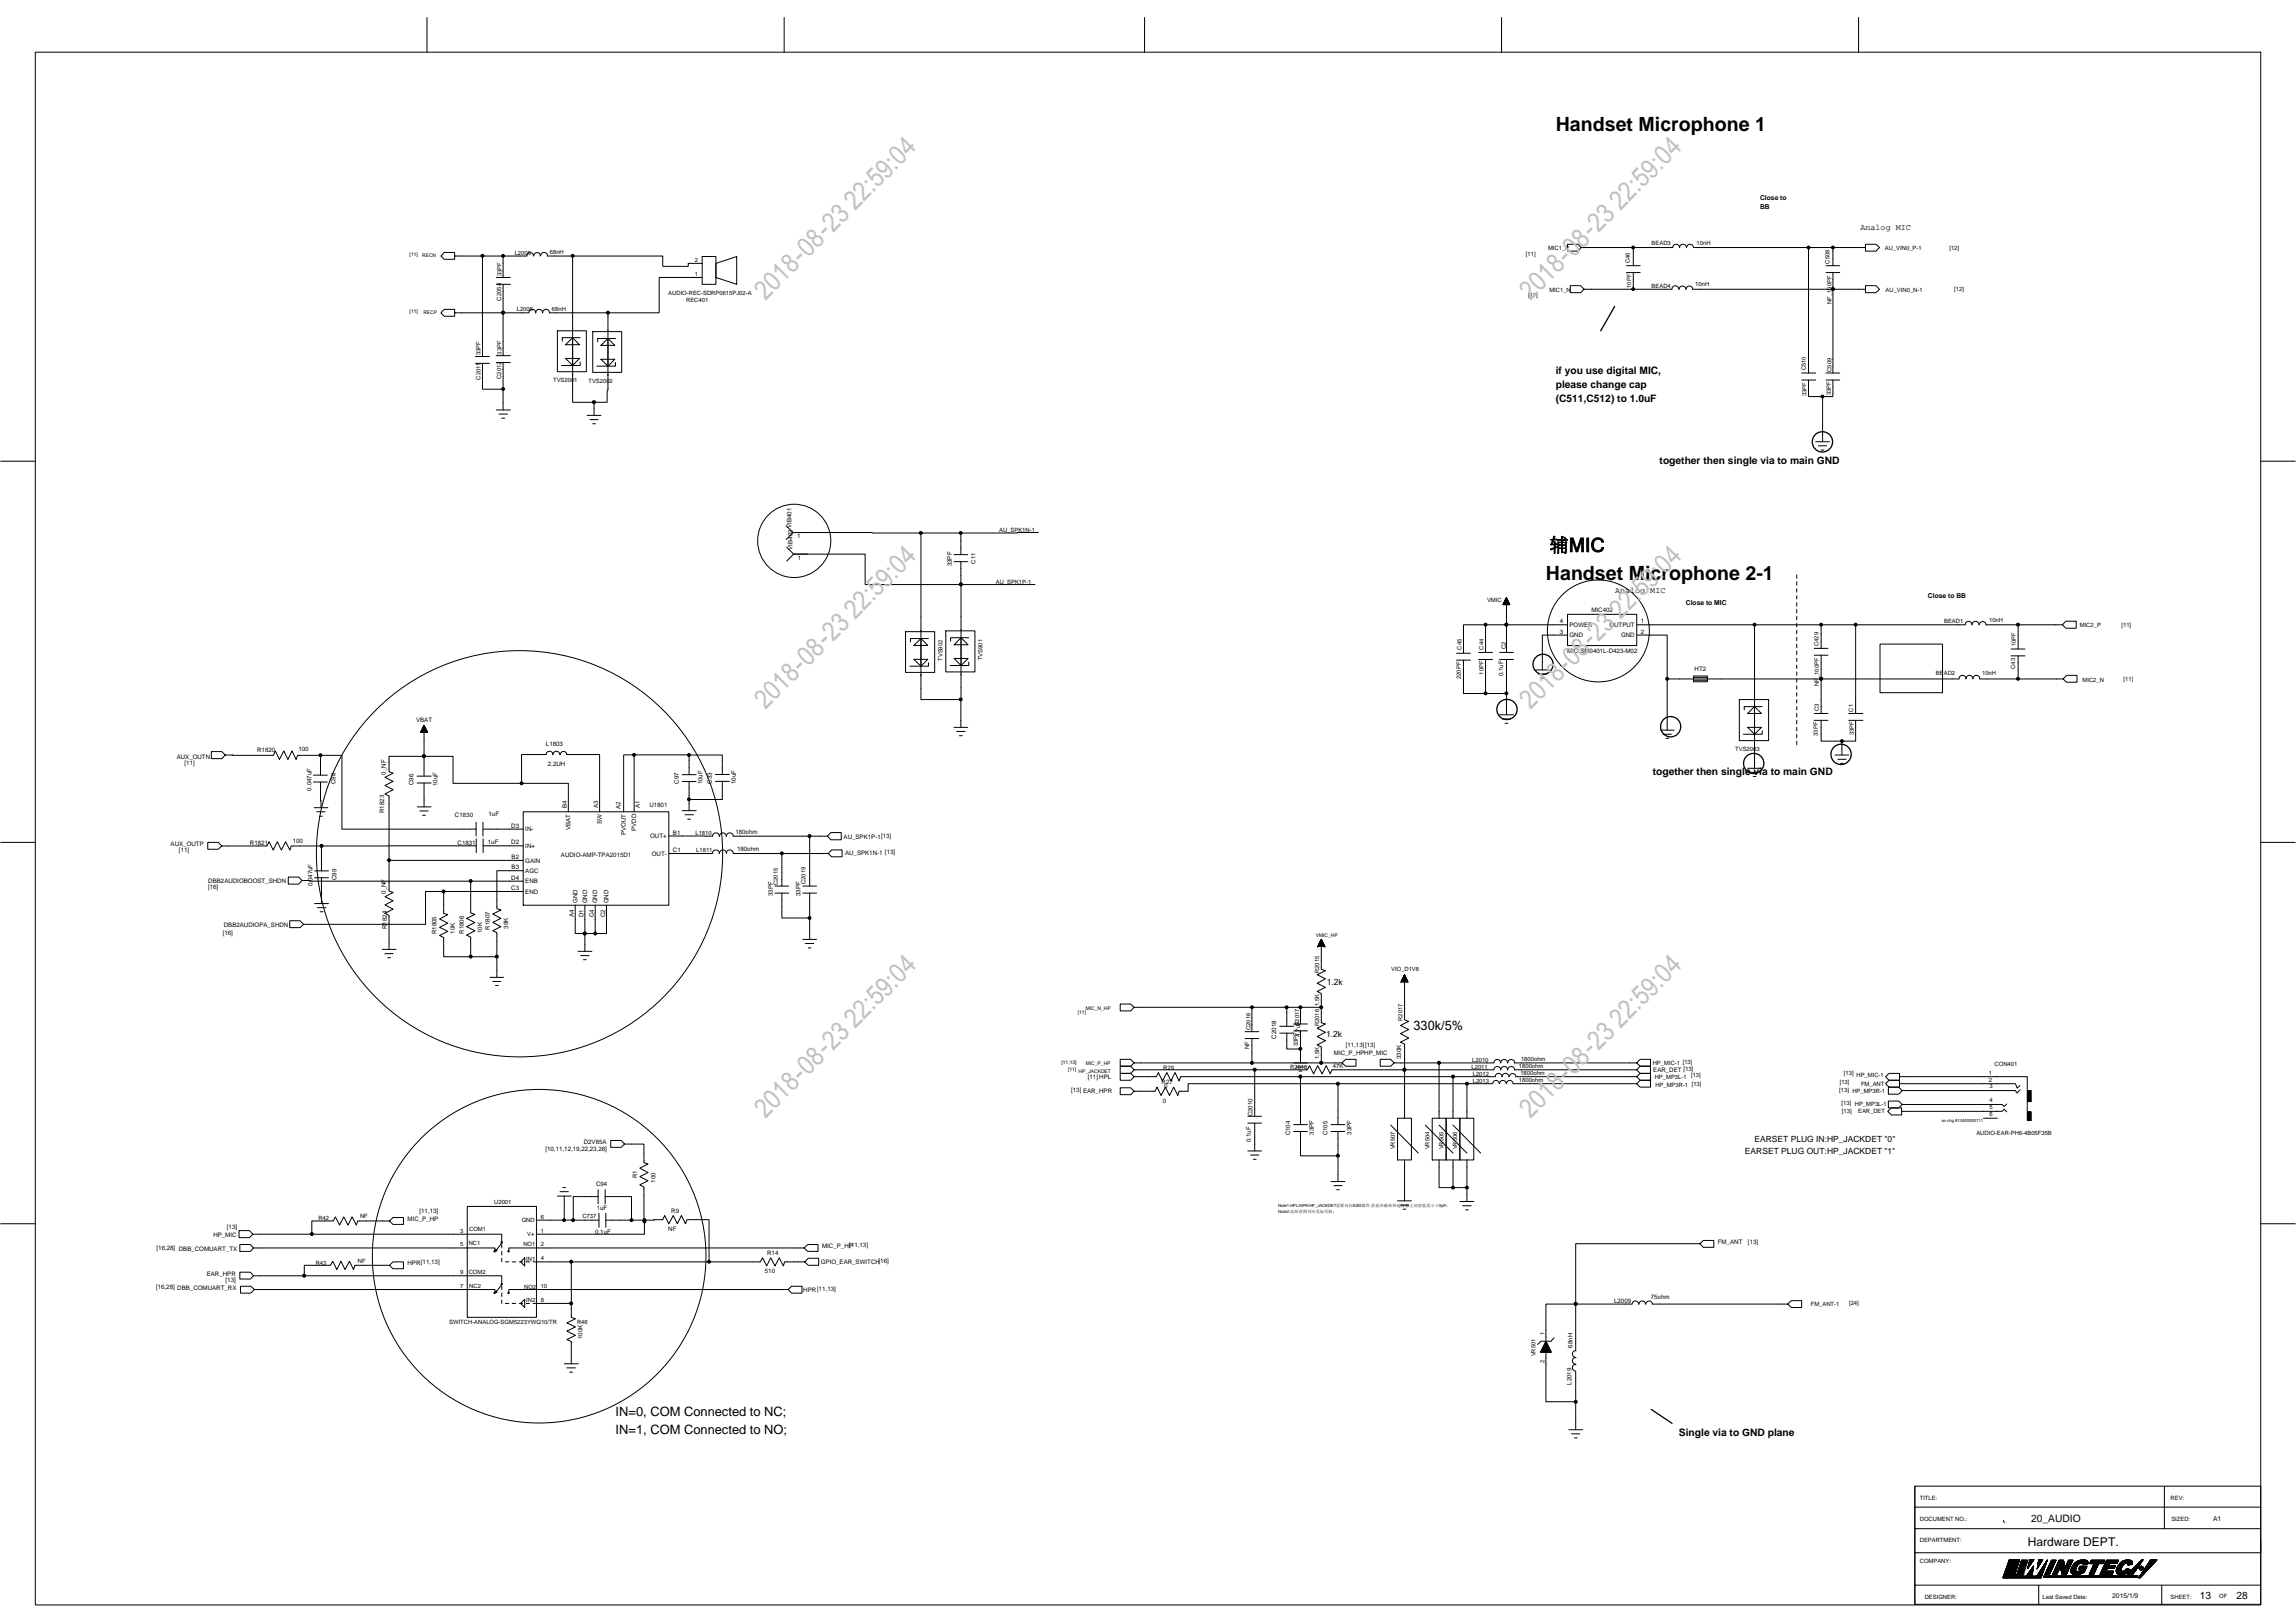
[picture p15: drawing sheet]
<svg xmlns="http://www.w3.org/2000/svg" width="297mm" height="210mm" viewBox="0 0 297 210" stroke-linecap="round" stroke-linejoin="round" font-family="sans-serif">
<defs><g id="words">
<g font-size="3.5" fill="#c0c0c0">
<text x="99" y="38.9" transform="rotate(-45 99 38.9)">2018-08-23 22:59:04</text>
<text x="198" y="38.9" transform="rotate(-45 198 38.9)">2018-08-23 22:59:04</text>
<text x="99" y="91.8" transform="rotate(-45 99 91.8)">2018-08-23 22:59:04</text>
<text x="198" y="91.8" transform="rotate(-45 198 91.8)">2018-08-23 22:59:04</text>
<text x="99" y="144.7" transform="rotate(-45 99 144.7)">2018-08-23 22:59:04</text>
<text x="198" y="144.7" transform="rotate(-45 198 144.7)">2018-08-23 22:59:04</text>
</g>
<g font-size="2.5">
<text x="201.3" y="16.9">Handset Microphone 1</text>
<text x="200.4" y="71.4">辅MIC</text>
<text x="200" y="75.1">Handset Microphone 2-1</text>
</g>
<g font-size="1.7">
<text x="79.6" y="183.3">IN=0, COM Connected to NC;</text>
<text x="79.6" y="185.5">IN=1, COM Connected to NO;</text>
</g>
<g font-size="1.6">
<text x="182.9" y="133.3">330k/5%</text>
<text x="262.4" y="200">Hardware DEPT.</text>
</g>
<g font-size="1.3">
<text x="201.3" y="48.4">if you use digital MIC,</text>
<text x="201.3" y="50.2">please change cap</text>
<text x="201.3" y="52">(C511,C512) to 1.0uF</text>
<text x="214.7" y="60.1">together then single via to main GND</text>
<text x="213.8" y="100.3">together then single via to main GND</text>
<text x="217.2" y="185.8">Single via to GND plane</text>
<text x="262.8" y="196.9">20_AUDIO</text>
<text x="284.6" y="206.8">13</text>
<text x="289.3" y="206.9">28</text>
</g>
<g font-size="1.1">
<text x="240.7" y="29.7">Analog MIC</text>
<text x="209" y="76.7">Analog MIC</text>
<text x="171.7" y="127.5">1.2k</text>
<text x="171.6" y="134.2">1.2k</text>
<text x="225.7" y="149.3">EARSET PLUG OUT:HP_JACKDET &quot;1&quot;</text>
<text x="227" y="147.8">EARSET PLUG IN:HP_JACKDET &quot;0&quot;</text>
</g>
<g font-size=".9">
<text x="227.7" y="25.9">Close to</text>
<text x="227.7" y="27">BB</text>
<text x="249.4" y="77.4">Close to BB</text>
<text x="218.1" y="78.3">Close to MIC</text>
<text x="286.3" y="196.8">A1</text>
<text x="273.3" y="206.8">2015/1/9</text>
</g>
<g font-size=".8">
<text x="64.9" y="35.7" transform="rotate(-90 64.9 35.7)">33PF</text>
<text x="66.6" y="32.9">L2005</text>
<text x="71.1" y="32.8">68nH</text>
<text x="89.9" y="35.7">1</text>
<text x="89.9" y="33.9">2</text>
<text x="197.4" y="33.1">[11]</text>
<text x="200.3" y="32.4">MIC1_P</text>
<text x="210.9" y="34.1" transform="rotate(-90 210.9 34.1)">C46</text>
<text x="213.7" y="31.7">BEAD3</text>
<text x="219.5" y="31.7">10nH</text>
<text x="236.7" y="34.1" transform="rotate(-90 236.7 34.1)">C508</text>
<text x="243.9" y="32.3">AU_VIN0_P-1</text>
<text x="252.2" y="32.3">[12]</text>
<text x="64.9" y="38.9" transform="rotate(-90 64.9 38.9)">C2054</text>
<text x="66.9" y="40.3">L2006</text>
<text x="71.4" y="40.2">68nH</text>
<text x="86.5" y="38.1">AUDIO-REC-SDRP0615PJ02-A</text>
<text x="88.8" y="39">REC401</text>
<text x="197.7" y="38.5">[11]</text>
<text x="200.4" y="37.8">MIC1_N</text>
<text x="211" y="37.3" transform="rotate(-90 211 37.3)">10PF</text>
<text x="213.7" y="37.2">BEAD4</text>
<text x="219.3" y="37.1">10nH</text>
<text x="237" y="39.3" transform="rotate(-90 237 39.3)">NF_100PF</text>
<text x="243.9" y="37.8">AU_VIN0_N-1</text>
<text x="252.8" y="37.7">[12]</text>
<text x="62.2" y="46" transform="rotate(-90 62.2 46)">33PF</text>
<text x="64.9" y="45.9" transform="rotate(-90 64.9 45.9)">33PF</text>
<text x="233.6" y="47.9" transform="rotate(-90 233.6 47.9)">C510</text>
<text x="62.2" y="49.1" transform="rotate(-90 62.2 49.1)">C2011</text>
<text x="64.9" y="49" transform="rotate(-90 64.9 49)">C2012</text>
<text x="71.6" y="49.4">TVS2001</text>
<text x="76.1" y="49.5">TVS2002</text>
<text x="233.7" y="51.3" transform="rotate(-90 233.7 51.3)">33PF</text>
<text x="236.9" y="51.2" transform="rotate(-90 236.9 51.2)">33PF</text>
<text x="237" y="48.1" transform="rotate(-90 237 48.1)">C509</text>
<text x="102.5" y="71.1" transform="rotate(-90 102.5 71.1)">VIB402 VIB401</text>
<text x="103.1" y="69.7">1</text>
<text x="129.3" y="68.8">AU_SPK1N-1</text>
<text x="103.2" y="72.4">1</text>
<text x="123.1" y="73.3" transform="rotate(-90 123.1 73.3)">33PF</text>
<text x="126.2" y="72.9" transform="rotate(-90 126.2 72.9)">C11</text>
<text x="128.8" y="75.5">AU_SPK1P-1</text>
<text x="192.4" y="77.9">VMIC</text>
<text x="194.8" y="84" transform="rotate(-90 194.8 84)">C2</text>
<text x="201.8" y="80.6">4</text>
<text x="201.8" y="82">3</text>
<text x="203" y="81.1">POWER</text>
<text x="203" y="82.4">GND</text>
<text x="205.9" y="79.1">MIC402</text>
<text x="208.2" y="81.1">OUTPUT</text>
<text x="209.7" y="82.4">GND</text>
<text x="212.3" y="80.6">1</text>
<text x="212.3" y="82">2</text>
<text x="235.3" y="83.6" transform="rotate(-90 235.3 83.6)">C429</text>
<text x="251.5" y="80.6">BEAD1</text>
<text x="257.3" y="80.5">10nH</text>
<text x="260.8" y="83.6" transform="rotate(-90 260.8 83.6)">10PF</text>
<text x="269.1" y="81.1">MIC2_P</text>
<text x="274.5" y="81.1">[11]</text>
<text x="121.9" y="85.5" transform="rotate(-90 121.9 85.5)">TVS902</text>
<text x="127.1" y="85.4" transform="rotate(-90 127.1 85.4)">TVS901</text>
<text x="189" y="87.9" transform="rotate(-90 189 87.9)">220PF</text>
<text x="189.1" y="84.1" transform="rotate(-90 189.1 84.1)">C45</text>
<text x="191.9" y="84.1" transform="rotate(-90 191.9 84.1)">C44</text>
<text x="191.9" y="87.3" transform="rotate(-90 191.9 87.3)">10PF</text>
<text x="194.5" y="87.5" transform="rotate(-90 194.5 87.5)">0.1uF</text>
<text x="202.7" y="84.5">MIC-SM0401L-D423-M02</text>
<text x="219.2" y="86.8">HT2</text>
<text x="235.3" y="88.8" transform="rotate(-90 235.3 88.8)">NF_100PF</text>
<text x="250.5" y="87.4">BEAD2</text>
<text x="256.4" y="87.4">10nH</text>
<text x="260.7" y="86.6" transform="rotate(-90 260.7 86.6)">C43</text>
<text x="269.4" y="88.2">MIC2_N</text>
<text x="274.7" y="88.1">[11]</text>
<text x="53.8" y="93.4">VBAT</text>
<text x="235.2" y="95.2" transform="rotate(-90 235.2 95.2)">33PF</text>
<text x="235.3" y="92" transform="rotate(-90 235.3 92)">C3</text>
<text x="239.7" y="92.1" transform="rotate(-90 239.7 92.1)">C1</text>
<text x="239.8" y="95.1" transform="rotate(-90 239.8 95.1)">33PF</text>
<text x="22.9" y="98.2">AUX_OUTN</text>
<text x="23.9" y="99">[11]</text>
<text x="33.3" y="97.3">R1820</text>
<text x="38.6" y="97.1">100</text>
<text x="43.4" y="101.5" transform="rotate(-90 43.4 101.5)">C98</text>
<text x="49.9" y="100.2" transform="rotate(-90 49.9 100.2)">0_NF</text>
<text x="53.5" y="101.6" transform="rotate(-90 53.5 101.6)">C96</text>
<text x="56.6" y="101.7" transform="rotate(-90 56.6 101.7)">10uF</text>
<text x="70.6" y="96.5">L1803</text>
<text x="70.9" y="99.1">2.2UH</text>
<text x="87.8" y="101.4" transform="rotate(-90 87.8 101.4)">C97</text>
<text x="90.9" y="101.5" transform="rotate(-90 90.9 101.5)">10uF</text>
<text x="92.1" y="101.4" transform="rotate(-90 92.1 101.4)">C33</text>
<text x="95.2" y="101.5" transform="rotate(-90 95.2 101.5)">10uF</text>
<text x="224.5" y="97.2">TVS2003</text>
<text x="40.3" y="102.3" transform="rotate(-90 40.3 102.3)">0.047uF</text>
<text x="49.7" y="105.2" transform="rotate(-90 49.7 105.2)">R1823</text>
<text x="58.9" y="105.6">C1830</text>
<text x="63.2" y="105.6">1uF</text>
<text x="66.1" y="107.1">D3</text>
<text x="68" y="107.5">IN-</text>
<text x="73.3" y="104.5" transform="rotate(-90 73.3 104.5)">B4</text>
<text x="73.8" y="107.4" transform="rotate(-90 73.8 107.4)">VBAT</text>
<text x="77.4" y="104.5" transform="rotate(-90 77.4 104.5)">A3</text>
<text x="77.8" y="106.6" transform="rotate(-90 77.8 106.6)">SW</text>
<text x="80.3" y="104.7" transform="rotate(-90 80.3 104.7)">A2</text>
<text x="82.3" y="107.5" transform="rotate(-90 82.3 107.5)">PVDD</text>
<text x="82.8" y="104.5" transform="rotate(-90 82.8 104.5)">A1</text>
<text x="84" y="104.4">U1801</text>
<text x="87.1" y="108">B1</text>
<text x="95.1" y="107.9">180ohm</text>
<text x="22.1" y="109.5">AUX_OUTP</text>
<text x="23.2" y="110.3">[11]</text>
<text x="32.3" y="109.3">R1821</text>
<text x="37.9" y="109.1">100</text>
<text x="43.5" y="113.9" transform="rotate(-90 43.5 113.9)">C99</text>
<text x="59.2" y="109.3">C1831</text>
<text x="63.1" y="109.2">1uF</text>
<text x="66.1" y="113.8">D4</text>
<text x="66.1" y="109.2">D2</text>
<text x="66.2" y="111.1">B2</text>
<text x="66.2" y="112.5">B3</text>
<text x="68" y="109.7">IN+</text>
<text x="68" y="111.6">GAIN</text>
<text x="68" y="112.9">AGC</text>
<text x="72.6" y="110.9">AUDIO-AMP-TPA2015D1</text>
<text x="81" y="108" transform="rotate(-90 81 108)">PVOUT</text>
<text x="84.1" y="108.4">OUT+</text>
<text x="84.3" y="110.7">OUT-</text>
<text x="87.1" y="110.2">C1</text>
<text x="90" y="108.1">L1810</text>
<text x="90.1" y="110.2">L1811</text>
<text x="95.4" y="110.1">180ohm</text>
<text x="109.1" y="108.5">AU_SPK1P-1[13]</text>
<text x="109.3" y="110.6">AU_SPK1N-1 [13]</text>
<text x="26.9" y="115">[16]</text>
<text x="26.9" y="114.2">DBB2AUDIOBOOST_SHDN</text>
<text x="29" y="120">DBB2AUDIOPA_SHDN</text>
<text x="40.4" y="114.7" transform="rotate(-90 40.4 114.7)">0.047uF</text>
<text x="49.9" y="115.7" transform="rotate(-90 49.9 115.7)">0_NF</text>
<text x="66.1" y="115.2">C3</text>
<text x="68" y="114.3">ENB</text>
<text x="68" y="115.6">END</text>
<text x="74.2" y="118.7" transform="rotate(-90 74.2 118.7)">A4</text>
<text x="74.7" y="116.9" transform="rotate(-90 74.7 116.9)">GND</text>
<text x="75.5" y="118.7" transform="rotate(-90 75.5 118.7)">D1</text>
<text x="75.9" y="116.9" transform="rotate(-90 75.9 116.9)">GND</text>
<text x="76.8" y="118.7" transform="rotate(-90 76.8 118.7)">C4</text>
<text x="77.3" y="116.9" transform="rotate(-90 77.3 116.9)">GND</text>
<text x="78.3" y="118.7" transform="rotate(-90 78.3 118.7)">C2</text>
<text x="78.7" y="116.9" transform="rotate(-90 78.7 116.9)">GND</text>
<text x="100" y="116" transform="rotate(-90 100 116)">33PF</text>
<text x="100.6" y="114.5" transform="rotate(-90 100.6 114.5)">C2015</text>
<text x="103.6" y="116" transform="rotate(-90 103.6 116)">33PF</text>
<text x="104.2" y="114.4" transform="rotate(-90 104.2 114.4)">C2019</text>
<text x="28.8" y="120.9">[16]</text>
<text x="50" y="120.2" transform="rotate(-90 50 120.2)">R1824</text>
<text x="56.5" y="120.9" transform="rotate(-90 56.5 120.9)">R1805</text>
<text x="58.9" y="120.8" transform="rotate(-90 58.9 120.8)">10K</text>
<text x="60" y="120.8" transform="rotate(-90 60 120.8)">R1806</text>
<text x="62.4" y="120.7" transform="rotate(-90 62.4 120.7)">10K</text>
<text x="63.4" y="120.3" transform="rotate(-90 63.4 120.3)">R1807</text>
<text x="65.7" y="120.2" transform="rotate(-90 65.7 120.2)">39K</text>
<text x="170.7" y="125.9" transform="rotate(-90 170.7 125.9)">R2015</text>
<text x="180" y="125.7">VIO_D1V8</text>
<text x="170.7" y="130.1" transform="rotate(-90 170.7 130.1)">1.5K</text>
<text x="161.6" y="135.7" transform="rotate(-90 161.6 135.7)">NF</text>
<text x="161.8" y="133.3" transform="rotate(-90 161.8 133.3)">C2016</text>
<text x="165.1" y="134.4" transform="rotate(-90 165.1 134.4)">C2018</text>
<text x="167.9" y="135.4" transform="rotate(-90 167.9 135.4)">33PF</text>
<text x="168.1" y="132.7" transform="rotate(-90 168.1 132.7)">C2017</text>
<text x="168.2" y="134.1" transform="rotate(-90 168.2 134.1)">4.7uF</text>
<text x="170.7" y="132.8" transform="rotate(-90 170.7 132.8)">R2016</text>
<text x="170.7" y="137" transform="rotate(-90 170.7 137)">1.5K</text>
<text x="172.6" y="136.5">MIC_P_HPHP_MIC</text>
<text x="174.1" y="135.5">[11,13][13]</text>
<text x="181.3" y="137" transform="rotate(-90 181.3 137)">330K</text>
<text x="181.4" y="132.1" transform="rotate(-90 181.4 132.1)">R2017</text>
<text x="190.5" y="137.4">L2010</text>
<text x="196.8" y="137.2">1800ohm</text>
<text x="213.8" y="137.8">HP_MIC-1 [13]</text>
<text x="258" y="137.9">CON401</text>
<text x="138.6" y="141.3">[13] EAR_HPR</text>
<text x="140.7" y="139.6">[11] HPL</text>
<text x="150.3" y="140.3">R27</text>
<text x="150.4" y="142.7">0</text>
<text x="150.5" y="138.4">R29</text>
<text x="150.6" y="140.8">0</text>
<text x="166.9" y="138.3">R2018</text>
<text x="172.4" y="138.2">47K</text>
<text x="190.4" y="138.3">L2011</text>
<text x="190.5" y="139.2">L2012</text>
<text x="190.5" y="140.1">L2013</text>
<text x="196.5" y="138.2">1800ohm</text>
<text x="196.5" y="140">1800ohm</text>
<text x="196.7" y="139.1">1800ohm</text>
<text x="213.9" y="138.7">EAR_DET [13]</text>
<text x="214.1" y="139.6">HP_MP3L-1</text>
<text x="214.2" y="140.7">HP_MP3R-1 [13]</text>
<text x="218.8" y="139.4">[13]</text>
<text x="238" y="141.3">[13] HP_MP3R-1</text>
<text x="238" y="140.2">[13]</text>
<text x="238.2" y="143">[13] HP_MP3L-1</text>
<text x="238.5" y="139.1">[13]</text>
<text x="240.2" y="139.4">HP_MIC-1</text>
<text x="240.8" y="140.5">FM_ANT</text>
<text x="257.3" y="140">2</text>
<text x="257.3" y="139.1">1</text>
<text x="257.4" y="143.5">5</text>
<text x="257.4" y="142.6">4</text>
<text x="257.4" y="140.8">3</text>
<text x="70.6" y="148.9">[10,11,12,19,22,23,28]</text>
<text x="75.5" y="148">D2V85A</text>
<text x="161.8" y="147.8" transform="rotate(-90 161.8 147.8)">0.1uF</text>
<text x="162" y="144.4" transform="rotate(-90 162 144.4)">C2010</text>
<text x="166.9" y="146.9" transform="rotate(-90 166.9 146.9)">C104</text>
<text x="170" y="146.8" transform="rotate(-90 170 146.8)">33PF</text>
<text x="171.7" y="146.9" transform="rotate(-90 171.7 146.9)">C105</text>
<text x="174.8" y="146.8" transform="rotate(-90 174.8 146.8)">33PF</text>
<text x="180.4" y="148.7" transform="rotate(-90 180.4 148.7)">VR507</text>
<text x="184.9" y="148.7" transform="rotate(-90 184.9 148.7)">VR504</text>
<text x="186.7" y="148.7" transform="rotate(-90 186.7 148.7)">VR505</text>
<text x="188.5" y="148.7" transform="rotate(-90 188.5 148.7)">VR506</text>
<text x="238.3" y="144">[13]</text>
<text x="240.4" y="144">EAR_DET</text>
<text x="255.7" y="146.8">AUDIO-EAR-PH6-4B05F35B</text>
<text x="257.4" y="144.4">6</text>
<text x="63.9" y="155.8">U2001</text>
<text x="77.1" y="153.5">C94</text>
<text x="82.4" y="152.5" transform="rotate(-90 82.4 152.5)">R1</text>
<text x="84.8" y="153" transform="rotate(-90 84.8 153)">100</text>
<text x="20.3" y="161.8">[16,28] DBB_COMUART_TX</text>
<text x="27.6" y="160">HP_MIC</text>
<text x="29.4" y="159">[13]</text>
<text x="41.2" y="157.8">R42</text>
<text x="46.6" y="157.6">NF</text>
<text x="52.7" y="158">MIC_P_HP</text>
<text x="54.3" y="156.9">[11,13]</text>
<text x="59.5" y="159.5">3</text>
<text x="59.5" y="161.3">5</text>
<text x="60.6" y="161">NC1</text>
<text x="60.7" y="159.3">COM1</text>
<text x="67.5" y="158.1">GND</text>
<text x="67.7" y="161.3">NO1</text>
<text x="68.2" y="159.9">V+</text>
<text x="70" y="159.5">1</text>
<text x="70" y="161.3">2</text>
<text x="70" y="157.7">6</text>
<text x="75.3" y="157.5">C737</text>
<text x="77" y="159.6">0.1uF</text>
<text x="77.2" y="156.6">1uF</text>
<text x="86.5" y="159.3">NF</text>
<text x="86.8" y="156.9">R9</text>
<text x="106.4" y="161.5">MIC_P_HP</text>
<text x="109.9" y="161.3">[11,13]</text>
<text x="222.2" y="160.9">FM_ANT</text>
<text x="226.1" y="160.9">[13]</text>
<text x="20.2" y="166.8">[16,28] DBB_COMUART_RX</text>
<text x="26.8" y="165.1">EAR_HPR</text>
<text x="29.2" y="165.8">[13]</text>
<text x="40.8" y="163.6">R43</text>
<text x="46.3" y="163.4">NF</text>
<text x="52.7" y="163.7">HPR[11,13]</text>
<text x="59.5" y="164.9">9</text>
<text x="59.5" y="166.7">7</text>
<text x="60.6" y="164.8">COM2</text>
<text x="60.7" y="166.7">NC2</text>
<text x="67.8" y="166.7">NO2</text>
<text x="68.1" y="163.1">IN1</text>
<text x="70" y="163.1">4</text>
<text x="70" y="166.7">10</text>
<text x="99" y="164.7">510</text>
<text x="99.2" y="162.4">R14</text>
<text x="103.9" y="167.1">HPR[11,13]</text>
<text x="106.2" y="163.5">GPIO_EAR_SWITCH[16]</text>
<text x="58.1" y="171.3">SWITCH-ANALOG-SGM5223YWQ10/TR</text>
<text x="68.1" y="168.4">IN2</text>
<text x="70" y="168.5">8</text>
<text x="74.7" y="171.3">R46</text>
<text x="75.4" y="173.2" transform="rotate(-90 75.4 173.2)">100K</text>
<text x="199.8" y="172.7" transform="rotate(-90 199.8 172.7)">1</text>
<text x="208.8" y="168.5">L2009</text>
<text x="213.6" y="168">75ohm</text>
<text x="234.3" y="168.9">FM_ANT-1</text>
<text x="239.2" y="168.9">[24]</text>
<text x="198.6" y="175.5" transform="rotate(-90 198.6 175.5)">VR501</text>
<text x="199.8" y="176.4" transform="rotate(-90 199.8 176.4)">2</text>
<text x="203.3" y="179.2" transform="rotate(-90 203.3 179.2)">L2019</text>
<text x="203.4" y="174.3" transform="rotate(-90 203.4 174.3)">68nH</text>
<text x="248.4" y="196.8">DOCUMENT NO.:</text>
<text x="248.4" y="194.1">TITLE:</text>
<text x="280.8" y="194">REV:</text>
<text x="280.9" y="196.8">SIZED:</text>
<text x="248.4" y="199.5">DEPARTMENT:</text>
<text x="248.4" y="202.2">COMPANY:</text>
<text x="249" y="206.8">DESIGNER:</text>
<text x="264.2" y="206.8">Last Saved Date:</text>
<text x="280.8" y="206.8">SHEET:</text>
<text x="287.1" y="206.7">OF</text>
</g>
<g font-size=".6">
<text x="53" y="33.1">[11]</text>
<text x="54.6" y="33.2">RECN</text>
<text x="53" y="40.6">[11]</text>
<text x="54.8" y="40.7">RECP</text>
<text x="170.2" y="121.2">VMIC_HP</text>
<text x="139.4" y="131.2">[11]</text>
<text x="140.5" y="130.6">MIC_N_HP</text>
<text x="137.3" y="137.7">[11,13]</text>
<text x="140.5" y="137.8">MIC_P_HP</text>
<text x="138.2" y="138.6">[11]</text>
<text x="139.5" y="138.8">HP_JACKDET</text>
</g>
<g font-size=".5">
<text x="251.2" y="145.1">sn chg 813400000711</text>
<text x="165.4" y="156.2">Note1:HPL/HPR/HP_JACKDET需要双向ESD器件,若放在磁珠和连接器之间容值需小于5pF；</text>
<text x="165.4" y="157">Note2:此原理图对应美标耳机；</text>
</g>
</g></defs>
<g fill="none" stroke="#000" stroke-width=".13">
<path d="M4.6 6.8h287.9v200.8h-287.9zM55.2 2.3v4.5M101.4 2.3v4.5M148.1 2.3v4.5M194.3 2.3v4.5M240.4 2.3v4.5M58.8 33.1v-.4h-1.3l-.5 .4 .5 .4h1.3v-.4h9.4M62.4 33.1v13M64.2 35.9h1.8M64.2 36.8h1.8M65.1 33.1v2.8M65.1 36.8v3.7h-6.3v.4h-1.3l-.5-.4 .5-.5h1.3v.5"/>
<path d="M68.2 33.1a.41 .41 0 0 1 .4-.4 .41 .41 0 0 1 .4 .4M69.1 33.1a.41 .41 0 0 1 .4-.4 .41 .41 0 0 1 .4 .4M70 33.1a.42 .42 0 0 1 .4-.4 .42 .42 0 0 1 .4 .4M70.8 33.1h3.3M74.1 33.1v18.9h2.8M74.1 33.1h11.6v1.4h3.3v-.4h1.8M90.8 33.2h1.8v3.6h-1.8zM90.8 35.9h-5.5v4.6h-6.6M92.6 34.1l2.7-.9v3.6l-2.7-.9zM204.6 32l-.5-.4h-1.3v.9h1.3l.5-.5h6.7v2.4M210.4 34.4h1.8M210.4 35.3h1.8"/>
<path d="M211.3 32h5.1a.43 .43 0 0 1 .4-.4 .43 .43 0 0 1 .5 .4M211.3 35.3v2.1h-6.4l-.4 .5h-1.3v-.9h1.3l.4 .4M216.3 37.4a.43 .43 0 0 1 .5-.4 .43 .43 0 0 1 .4 .4M216.3 37.4h-5M217.3 37.4a.41 .41 0 0 1 .4-.4 .41 .41 0 0 1 .4 .4M217.3 32a.43 .43 0 0 1 .4-.4 .43 .43 0 0 1 .5 .4M218.1 37.4a.41 .41 0 0 1 .5-.4 .41 .41 0 0 1 .4 .4M218.2 32a.43 .43 0 0 1 .4-.4 .43 .43 0 0 1 .5 .4M219.1 32h22.2v-.4h1.4l.5 .4-.5 .5h-1.4v-.5M234 32v16.3M236.2 34.4h1.8M236.2 35.3h1.8"/>
<path d="M237.1 32v2.4M237.1 35.3v2.1h-18.1M241.3 37.4v.5h1.4l.5-.5-.5-.4h-1.4v.4h-4.2v10.9M.1 59.7h4.5M61.5 46.1h1.8M61.5 47h1.8M62.4 47v3.4h2.7v2.6M64.2 53h1.8M64.2 46h1.8M64.2 46.9h1.8M64.6 53.6h1.1M64.9 54.1h.4"/>
<path d="M65.1 46.9v3.5M69.3 40.5v-.1a.45 .45 0 0 0-.4-.4 .45 .45 0 0 0-.5 .4l-3.3 .1v5.5M69.3 40.4a.42 .42 0 0 1 .5-.4 .42 .42 0 0 1 .4 .5M70.2 40.4a.42 .42 0 0 1 .5-.4 .42 .42 0 0 1 .4 .5M71.1 40.5h7.6M72.1 42.8h3.8v5.3h-3.8zM73.2 46.4h1.8l-.9 .9zM74.1 43.7l.9 .9h-1.8zM75.1 46.8v.5h-2.5M75.1 43.7h-2.4v.5M76 53.7h1.7M76.3 54.3h1.1"/>
<path d="M76.7 42.9h3.7v5.3h-3.7zM76.7 54.8h.3M77.7 44.7l1-.9 .8 .9zM77.7 46.5h1.8l-.8 .9zM78.7 40.5v10h-.2v1.5h-1.6v1.7M79.6 46.9v.5h-2.4M79.6 43.8h-2.3v.4M233.1 49.2h1.8M233.1 48.3h1.8M234.9 57.2h1.8M235.2 57.7h1.1M235.6 58.2h.4"/>
<path d="M235.8 51.3v5.9M236.2 49.2h1.8M236.2 48.3h1.8M237.1 49.2v2.1h-3.1v-2.1M292.5 59.7h4.4M101.7 68l.9 .9h1.8M101.8 70.8l.9 .9h1.8M104.4 68.9l14.7 .1M104.4 68.9h-1.8l-.9 .9M104.5 71.7h-1.8l-.9 .9M123.4 71.8h1.8M123.4 72.7h1.8"/>
<path d="M124.3 69h-5.2v21.5h5.2v-14.9h-12.4v-3.9h-7.4M124.3 72.7v2.9h9.6M134.3 68.9l-10 .1v2.8M194.5 78.2h.8M194.5 78.1v.1M194.5 78.1h.8M194.5 78.1h.8v.1M194.5 78.1h.7M194.6 78h.6M194.6 77.8v.4M194.6 77.9h.6M194.7 77.7v.5"/>
<path d="M194.7 77.8h.4M194.7 77.7h.4v.5M194.7 77.6v.6M194.7 77.6h.3v.6M194.8 77.6h.2M194.8 77.5h.2M194.8 77.4v.8M194.8 77.4h.1M194.9 77.4v.8M194.9 77.3v.9M194.9 77.3h.1M194.9 77.3l.4 .9h-.9l.5-.9v3.5h7.9"/>
<path d="M195 77.5v.7M195 77.6v.6M195.2 77.8v.4M195.2 77.9h-.6v.3M195.2 77.9v.3M195.2 78h-.6v.2M195.2 78v.2M195.2 78h-.7v.2M202.8 79.5h8.9v4h-8.9zM232.4 74.4v.4M232.4 75.3v.4M232.4 76.2v.4"/>
<path d="M232.4 77.1v.4M232.4 78v.4M232.4 78.8v.5M232.4 79.8v.4M29.1 97.7l-.4-.5h-1.4v.9h1.4l.4-.4h6.3l.2-.5 .5 1.1 .6-1.1 .6 1.1 .5-1.1 .5 1.1 .2-.6h3v2.6M41.5 97.7h2.7v9.6h17.4M54.4 94.7h.9M54.5 94.7h.8M54.5 94.6h.8v.1M54.5 94.6v.1M54.5 94.6h.7v.1M54.5 94.6h.7"/>
<path d="M54.5 94.7v-.2h.7v.2M54.6 94.4h.6v.3M54.6 94.3v.4M54.6 94.4h.5M54.6 94.3h.5v.4M54.6 94.2h.5M54.7 94.2v.5M54.7 94.2h.3M54.7 94.7v-.6h.3v.6M54.8 94.7v-.6h.2v.6M54.8 94h.1M54.8 93.9l.1 .8"/>
<path d="M54.9 93.9v.8M54.9 93.9h.1M54.9 93.9l.4 .8h-.9l.5-.8v6.5M54.9 94h-.1v.7M55.1 94.4v.3M55.2 94.6h-.7v.1M71.5 97.6a.43 .43 0 0 0-.4-.4 .43 .43 0 0 0-.4 .4h-3.2v3.7M71.5 97.6a.43 .43 0 0 1 .5-.4 .43 .43 0 0 1 .4 .4M72.5 97.6a.41 .41 0 0 1 .4-.4 .41 .41 0 0 1 .4 .4M73.3 97.6h4.3v7.4M82 97.7v7.3M82 97.7h-1.3v7.3"/>
<path d="M82 97.7h11.4v2.5M89.2 97.7v2.5M117.2 81.7h3.7v5.3h-3.7zM118.2 83.5l.9-.9 .9 .9zM118.2 85.3h1.8l-.9 .9zM120.1 82.6h-2.3v.5M120.1 85.7v.5h-2.4M122.4 81.6h3.7v5.3h-3.7zM123.4 94.1h1.8M123.4 85.2h1.8l-.9 .9zM123.8 94.6h1M124.1 95.2h.4"/>
<path d="M124.3 90.5v3.6M124.3 82.5l.9 .9h-1.8zM125.3 82.5h-2.3v.5M125.3 85.7v.4h-2.4M188.4 85.4h1.8M188.4 84.5h1.8M189.3 85.4v4.3h2.9M191.3 85.3h1.8M191.3 84.4h1.8M192.2 80.8h-2.9v3.7M192.2 85.3v4.4h2.7M194 85.3h1.8"/>
<path d="M194 84.4h1.8M194 92.5h1.8M194.3 93h1.1M194.7 93.6h.4M194.9 80.8v3.6M194.9 80.8h-2.7v3.6M194.9 80.8h.1M194.9 85.3v7.2M198.6 86.7h1.8M199 87.2h1.1M199.4 87.7h.3M202.8 82.2h-3.3v4.5"/>
<path d="M211.7 82.2h4v5.6M211.7 80.8h23.9M214.8 94.5h1.8M215.2 95h1M215.5 95.5h.4M215.7 87.8v6.7M219.1 87.5h1.8v.7h-1.8zM219.1 87.8h.1M219.1 88h1.8M219.1 87.6h1.8M225 90.5h3.8v5.3h-3.8zM226.1 99.4h1.8"/>
<path d="M226.1 94.1h1.8l-.9 .9zM226.5 99.9h1M227 80.8v18.6M227 91.4l.9 .9h-1.8zM228 94.6v.4h-2.5M228 91.4h-2.3v.4M232.4 80.6v.5M232.4 81.5v.5M232.4 82.4v.5M232.4 83.3v.5M232.4 84.2v.5M232.4 85.2v.4"/>
<path d="M232.4 86v.5M232.4 86.9v.5M232.4 87.8v.5M232.4 88.7v.5M232.4 89.6v.5M232.4 90.5v.5M232.4 91.4v.4M232.4 92.3v.5M232.4 93.2v.5M232.4 94.1v.5M232.4 95v.5M232.4 95.9v.5"/>
<path d="M234.7 93.2h1.8M234.7 92.3h1.8M234.7 83.9h1.8M234.7 84.8h1.8M235.6 93.2v2.7h2.7M235.6 84.8v7.5M237.4 97.7h1.8M237.8 98.2h1M238.1 98.8h.4M239.2 93.2h1.8M239.2 92.3h1.8M240.1 93.2v2.7h-1.8v1.8"/>
<path d="M240.1 80.8h-4.5v3.1M240.1 80.8v11.5M240.1 80.8h14.2a.43 .43 0 0 1 .4-.4 .43 .43 0 0 1 .4 .5M243.2 83.3h8.1v6.3h-8.1zM253.4 87.8a.43 .43 0 0 1 .5-.4 .43 .43 0 0 1 .4 .4M253.5 87.8h-37.8M254.4 87.8a.43 .43 0 0 1 .4-.4 .43 .43 0 0 1 .4 .4M255.1 80.8a.43 .43 0 0 1 .5-.4 .43 .43 0 0 1 .4 .5M255.2 87.8a.43 .43 0 0 1 .5-.4 .43 .43 0 0 1 .4 .4M256.1 80.8a.41 .41 0 0 1 .4-.4 .41 .41 0 0 1 .4 .5M256.2 87.8h4.9M256.9 80.8h4.2"/>
<path d="M260.2 84h1.8M260.2 84.9h1.8M261.1 84.9v2.9h5.8l.5 .5h1.3v-.9h-1.3l-.5 .4M266.8 80.8l.5-.4h1.3v.9h-1.3l-.5-.5h-5.7v3.2M.1 109h4.5M28.7 109.5l-.5-.5h-1.3v.9h1.3l.5-.4h5.8l.3-.6 .5 1.1 .6-1.1 .5 1.1 .6-1.1 .5 1.1 .2-.5h3.9v3.2M39.1 113.9l-.5-.4h-1.3v.9h1.3l.5-.5h.9v.1h20.9v4.1l.5 .2-1 .5 1 .6-1 .5 1 .5-1 .6 .5 .2v2.6h-3.5v-2.5l-.5-.3 1-.5-1-.5 1-.6-1-.5 1-.6-.5-.1v-2.9h-2.3v4.3h-15.8l-.5 .4h-1.3v-.9h1.3l.5 .5M40.6 100.3h1.8M40.6 101.2h1.8M40.6 104.5h1.8M40.7 116.9h1.8M40.7 112.7h1.8"/>
<path d="M40.7 113.6h1.8M41 105h1.1M41.1 117.4h1.1M41.3 105.6h.4M41.4 118h.4M41.5 101.2v3.3M41.6 113.6v3.3M50.3 111.3v4l.6 .2-1.1 .5 1.1 .5-1.1 .6 1.1 .5-1.1 .6 .5 .2v4.4M54 104.4h1.8M54 101.3h1.8M54 100.4h1.8M54.3 104.9h1.1"/>
<path d="M54.7 105.5h.3M54.9 101.3v3.1M61.6 106.4v1.8M61.6 109.4l-20 .1M61.6 108.5v1.8M62.5 107.3h5.2M62.5 106.4v1.8M62.5 108.5v1.8M67.5 101.3h-8.9v-3.4h-8.3v1.9l.6 .2-1.1 .6 1.1 .5-1.1 .5 1.1 .6-1.1 .5 .5 .3v8.3h17.4M67.5 101.3h6v3.7M67.7 112.6h-3.4v5l.5 .1-1 .6 1 .5-1 .5 1 .6-1 .5 .5 .3v3.1M67.7 114h-6.8"/>
<path d="M67.7 109.4h-5.2M67.7 115.3h-10.3M67.7 105h18.8v12.1h-18.8zM74.4 117.1v3.7h1.3v2.3M75.7 117.1v3.7h1.3M77 117.1v3.7h1.5v-3.7M86.5 108.2h5.7M86.5 110.4h5.7M88.3 104.9h1.8M88.3 101.1h1.8M88.3 100.2h1.8M88.6 105.4h1.1"/>
<path d="M89 106h.3M89.2 101.1v2.3M92.2 110.4a.42 .42 0 0 1 .4-.4 .42 .42 0 0 1 .4 .4M92.2 108.2a.42 .42 0 0 1 .4-.4 .42 .42 0 0 1 .4 .4M92.6 101.1h1.8M92.6 100.2h1.8M93.1 110.4a.43 .43 0 0 1 .4-.4 .43 .43 0 0 1 .5 .4M93.1 108.2a.43 .43 0 0 1 .4-.4 .43 .43 0 0 1 .5 .4M93.4 101.1v2.3h-4.2v1.5M94 110.4a.43 .43 0 0 1 .4-.4 .43 .43 0 0 1 .4 .4M94 108.2a.43 .43 0 0 1 .4-.4 .43 .43 0 0 1 .4 .4M94.9 110.4h6.3"/>
<path d="M94.9 108.2h9.9M100.3 115.5h1.7M100.3 114.6h1.7M101.2 115.5v3.3h3.6v-3.3M103.9 115.5h1.7M103.9 114.6h1.7M104.8 118.8v2.7M107.1 108.2l.4-.5h1.3v.9h-1.3l-.4-.4h-2.3v6.4M107.2 110.4l.4-.4h1.3v.8h-1.3l-.4-.4h-6v4.2M226.8 100.5h.4M292.5 109h4.4M49.4 122.8h1.8"/>
<path d="M49.8 123.4h1.1M50.2 123.9h.3M60.9 123.8h3.4v2.6M63.4 126.4h1.8M63.8 127h1M64.1 127.5h.3M74.8 123.1h1.8M75.1 123.6h1.1M75.5 124.2h.3M103.9 121.5h1.7M104.2 122.1h1.1M104.6 122.6h.3"/>
<path d="M146.7 139.3l-.4-.4h-1.4v.9h1.4l.4-.5h2.9l.3-.5 .5 1 .6-1 .5 1 .5-1 .5 1 .2-.5h15.6v6.2M146.7 137.5l-.4-.4h-1.4v.8h1.4l.4-.4h26h.9l.5 .4h1.3v-.8h-1.3l-.5 .4M161.1 134.4h1.8M161.1 133.5h1.8M162 130.3v3.2M162 134.4v3.1M162.3 138.4h-15.6l-.4 .5h-1.4v-1h1.4l.4 .5M165.6 133.7h1.8M165.6 132.8h1.8M166.5 133.7v2h1.8v1.8M166.5 130.3v2.5M167.4 133.4h1.7"/>
<path d="M167.4 132.5h1.7M167.7 138h1.1M168.1 138.6h.3M168.3 139.3h19.7M168.3 130.3v2.2M168.3 133.4v2.3M170.5 122.4h.9M170.5 122.4h.1M170.5 122.4h.8M170.6 122.4v-.1h.7v.1M170.6 122.3h.7M170.6 122.2h.7v.2"/>
<path d="M170.6 122.1v.3M170.6 122.2h.6M170.7 122.4v-.3h.5v.3M170.7 122.1h.5M170.7 122v.4M170.7 122h.5M170.7 121.9v.5M170.7 121.9h.5v.5M170.8 121.9h.3M170.8 121.9h.3v.5M170.8 121.8h.3M170.8 121.8v.6"/>
<path d="M170.8 121.8h.2M170.9 121.7h.1v.7M170.9 121.6v.8M170.9 121.6h.1M170.9 121.5v.9M170.9 121.6l.1 .8M170.9 121.5l.5 .9h-.9l.4-.9v3.9l.6 .2-1.1 .5 1.1 .5-1.1 .6 1.1 .5-1.1 .6 .5 .2v3.8l.6 .2-1.1 .5 1.1 .6-1.1 .5 1.1 .5-1.1 .6 .5 .2v2.1M170.9 121.5h.1M170.9 130.3h-24.2l-.4 .5h-1.4v-.9h1.4l.4 .4M171 121.7h-.1v.7M171.1 121.8v.6M171.3 122.2h-.7v.2"/>
<path d="M171.4 122.4h.1M180.4 137.5l-.5-.4h-1.3v.8h1.3l.5-.4h5.8v7.2M181.2 127h.1M181.3 127h.8M181.3 127v-.1l.8 .1M181.3 126.9h.8v.1M181.4 126.8v.2M181.4 126.9h.7M181.4 126.8h.6v.2M181.4 126.8h.6M181.4 127v-.3h.6v.3M181.4 127l.1-.4h.5v.4"/>
<path d="M181.4 126.7h.6M181.5 127v-.4h.4v.4M181.5 126.6h.4M181.5 126.4v.6M181.5 126.5h.4v.5M181.5 126.5h.4M181.6 126.4h.2M181.6 126.3v.7M181.6 126.3h.2M181.6 126.2h.2v.8M181.7 127v-.9l.4 .9h-.9l.5-.9v5.9l.5 .1-1 .6 1 .5-1 .5 1 .6-1 .5 .5 .3v9.6M181.7 126.2h.1"/>
<path d="M181.7 126.1h.1M181.7 126.2h-.1v.8M181.8 126.4v.6M181.9 126.5v.5M182.1 127h.1M186.2 137.5h7.1M193.3 137.5a.43 .43 0 0 1 .4-.4 .43 .43 0 0 1 .4 .4M194.1 138.4a.43 .43 0 0 0-.4-.4 .43 .43 0 0 0-.4 .4h-21l-.2 .5-.5-1-.6 1-.5-1-.6 1-.5-1-.3 .5h-6.8v6M194.2 137.5a.43 .43 0 0 1 .4-.4 .43 .43 0 0 1 .4 .4M194.2 138.4a.43 .43 0 0 1 .4-.4 .43 .43 0 0 1 .4 .4M194.3 139.3a.43 .43 0 0 0-.4-.4 .43 .43 0 0 0-.5 .4h-5.4v5.4M194.3 139.3a.43 .43 0 0 1 .5-.4 .43 .43 0 0 1 .4 .4"/>
<path d="M195.1 137.5a.43 .43 0 0 1 .4-.4 .43 .43 0 0 1 .4 .4M195.1 138.4a.43 .43 0 0 1 .4-.4 .43 .43 0 0 1 .4 .4M195.3 139.3a.41 .41 0 0 1 .4-.4 .41 .41 0 0 1 .4 .4M196 137.5h15.7l.5 .4h1.3v-.8h-1.3l-.5 .4M196 138.4h15.7l.5 .5h1.3v-1h-1.3l-.5 .5M196.1 139.3h15.6l.5 .5h1.3v-.9h-1.3l-.5 .4M245.7 139.3v.5h-1.3l-.5-.5 .5-.4h1.3v.4h12.7M258.3 139.3h4v5.7M.1 158.3h4.5M40.3 159.7h24.6v1M50.4 158l.4-.5h1.4v.9h-1.4l-.4-.4h-4.1l-.2 .5-.6-1.1-.5 1.1-.5-1.1-.6 1.1-.5-1.1-.3 .6h-2.8v1.7h-7.6l-.4 .4h-1.4v-.9h1.4l.4 .5M60.4 156.1h9v14.3h-9z"/>
<path d="M72.1 154.7h1.8M72.5 154.2h1M72.8 153.6h.4M73 154.7v3.2M74.2 157.9h-4.8M77.4 154.8h-3.2v3.1h3.3M77.4 153.9v1.8M77.5 157v1.8M78.3 154.8h3.4v3.1h-3.3M78.3 153.9v1.8M78.4 157v1.8M80.8 148l-.4-.4h-1.4v.8h1.4l.4-.4h2.5v2.4l.5 .2-1 .5 1 .6-1 .5 1 .6-1 .5 .5 .3v4.5l.1-.2"/>
<path d="M81.7 157.9h1.7M83.4 158.1v1.6h-14M83.4 157.9l2.3-.1 .3-.5 .5 1 .6-1 .5 1 .6-1 .5 1 .2-.5h2.8v5.5M161.4 148.9h1.8M161.4 144.4h1.8M161.4 145.3h1.8M161.8 149.4h1.1M162.2 150h.3M162.3 145.3v3.6M167.4 146.4h1.7M167.4 145.5h1.7M168.3 146.4v3.1h4.8v-3.1"/>
<path d="M172.2 152.9h1.8M172.2 146.4h1.8M172.2 145.5h1.8M172.6 153.4h1M172.9 153.9h.4M173.1 140.2h-19.4v1h-1.2l-.1 .5-.6-1-.5 1-.5-1-.6 1-.5-1-.3 .5h-2.7l-.4 .4h-1.4v-.9h1.4l.4 .5M173.1 149.5v3.4M179.9 145.6l3.6 3.6M180.8 155.4h1.8M180.8 144.7h1.8v5.4h-1.8zM181.2 155.9h1M181.5 156.4h.4"/>
<path d="M181.7 150.1v5.3M184.4 145.6l3.6 3.6M185.3 144.7h1.8v5.4h-1.8zM186.2 150.1v3.5h1.8M186.2 145.6l3.6 3.6M187.1 144.7h1.8v5.4h-1.8zM188 145.6l3.6 3.6M188 150.1v3.5h1.8M188.9 155.4h1.8M188.9 144.7h1.8v5.4h-1.8zM189.2 156h1.1M189.6 156.5h.4"/>
<path d="M189.8 140.2h-16.7v5.3M189.8 150.1v5.3M193.1 140.2h-3.3v4.5M193.1 140.2a.41 .41 0 0 1 .4-.4 .41 .41 0 0 1 .4 .4M194 140.2a.41 .41 0 0 1 .4-.4 .41 .41 0 0 1 .4 .4M194.9 140.2a.41 .41 0 0 1 .4-.4 .41 .41 0 0 1 .4 .4M195.8 140.2h15.9l.5 .5h1.3v-.9h-1.3l-.5 .4M245.7 140.2v.5h-1.3l-.5-.5 .5-.4h1.3v.4h12.7M246 143.8v.5h-1.3l-.5-.5 .5-.5h1.3v.5h12.4M246.1 142.9l-.5-.4h-1.3v.8h1.3l.5-.4h12.3M256.6 144.7h1.8M258.3 143.8h.7l.3-.3 .3 .3"/>
<path d="M258.3 140.2h2.4l.3 .6 .3-.4M259.6 142.8l-.3 .4-.3-.3h-.7M261.3 141l-.3 .4-.3-.3h-14.6l-.5 .5h-1.3v-.9h1.3l.5 .4M262.3 142.5h.5v-1.4h-.5v1.4h.5M262.3 145h.5v-1.2h-.5v1.2h.5M262.3 142.5h.5M262.3 142.3h.5M262.3 142.2h.5M262.3 142.1h.5M262.3 142h.5M262.3 141.9h.5M262.3 141.8h.5"/>
<path d="M262.3 141.7h.5M262.3 141.6h.5M262.3 141.5h.5M262.3 141.4h.5M262.3 141.3h.5M262.3 141.2h.5M262.3 141.1h.5M262.3 144.9h.5M262.3 144.8h.5M262.3 144.7h.5M262.3 144.6h.5M262.3 144.5h.5"/>
<path d="M262.3 144.4h.5M262.3 144.3h.5M262.3 144.1h.5M262.3 144h.5M262.3 143.9h.5M262.3 141.1v1.4M262.3 143.8v1.2M262.4 141.1v1.4M262.4 143.8v1.2M262.5 141.1v1.4M262.5 143.8v1.2M262.6 141.1v1.4"/>
<path d="M262.6 143.8v1.2M262.7 141.1v1.4M262.7 143.8v1.2M292.5 158.3h4.4M32.8 161.5l-.4-.5h-1.4v.9h1.4l.4-.4h31.2v.3M32.8 165.1l-.4-.5h-1.4v.9h1.4l.4-.4h6.6M32.9 166.8l-.5-.4h-1.3v.9h1.3l.5-.5h31.1v.4M50.4 163.7l.4-.4h1.4v.8h-1.4l-.4-.4h-4.5l-.2 .6-.5-1.1-.6 1.1-.5-1.1-.5 1.1-.6-1.1-.2 .5h-3.4v1.4h25.5v1M63.9 167.2h.2v.1h-.2zM63.9 161.8h.2v.2h-.2zM64.8 166.1h.2v.1h-.2zM64.8 160.7h.2v.1h-.2z"/>
<path d="M64.9 166.2l-.8 1v-.2l.2 .2h-.2M64.9 166.4v.4M64.9 167.3v.4M64.9 168.2v.4M64.9 161v.5M64.9 161.9v.5M64.9 162.8v.5M64.9 160.8l-.8 1v-.2l.2 .2h-.2M65.4 168.6h.4M65.4 163.3h.4M65.7 167.2h.2v.1h-.2zM65.7 161.8h.2v.2h-.2z"/>
<path d="M66.3 168.6h.4M66.3 163.3h.4M67.2 168.6h.4M67.2 163.3h.4M67.9 162.7v1.1l-.6-.5zM67.9 168.1v1.1l-.6-.6zM68.1 168.6h.4M68.1 163.3h.4M69 168.6h4.9v1.8l.5 .2-1.1 .6 1.1 .5-1.1 .5 1.1 .6-1.1 .5 .6 .3v2.8M69 163.3h29.4l.3-.6 .5 1.1 .5-1.1 .6 1.1 .5-1.1 .5 1.1 .2-.5h2.6l.5 .4h1.3v-.9h-1.3l-.5 .5M73 176.4h1.8M73.3 177h1.1"/>
<path d="M73.7 177.5h.4M73.9 163.3v5.3M102 166.8l.4-.4h1.4v.9h-1.4l-.4-.5h-36.2v.4M104 161.5l.5-.5h1.3v.9h-1.3l-.5-.4h-38.2v.3M199.3 174.8h1.4M199.4 174.8v.2M199.4 174.7h1.2M199.5 174.6h1M199.5 174.5v.5M199.5 174.5h.9M199.6 174.3h.8M199.6 174.3v.7"/>
<path d="M199.7 174.2h.7v.8M199.7 174.1h.6M199.7 174v1M199.8 174h.4v1M199.9 173.8v1.2M199.9 173.8h.2M199.9 173.7h.2M200 173.5v1.5M200 173.6h.1M200 175v6.4h3.9M200 173.5v-4.8h3.9v6M200 173.5l.7 1.5h-1.4z"/>
<path d="M200.1 173.7v1.3M200.5 174.5v.5M200.6 174.7v.3M201.1 173.1l-.4 .4h-1.3l-.5 .4M203.9 177.4v7.6M203.9 176.6v-.1a.45 .45 0 0 0-.5 .5 .45 .45 0 0 0 .5 .4M203.9 175.7v-.1a.45 .45 0 0 0-.5 .5 .45 .45 0 0 0 .5 .4M203.9 174.8v-.1a.45 .45 0 0 0-.5 .5 .45 .45 0 0 0 .5 .4M211.2 168.7a.41 .41 0 0 1 .4-.4 .41 .41 0 0 1 .4 .4M212 168.7a.41 .41 0 0 1 .5-.4 .41 .41 0 0 1 .4 .4M212.9 168.7a.41 .41 0 0 1 .5-.4 .41 .41 0 0 1 .4 .4M213.8 168.7h16.6"/>
<path d="M219.9 160.9l.5-.4h1.3v.9h-1.3l-.5-.5h-16v7.8h7.2M230.4 168.7h.9l.5-.4h1.3v.9h-1.3l-.5-.5M203 185h1.7M203.3 185.5h1.1M203.7 186h.3M247.7 192.3h44.8v15.3h-44.8zM247.7 197.8h44.8M247.7 192.3v15.3M247.7 195h44.8M259.2 196.7h.1M259.3 196.9h.1M280 192.3v5.5"/>
<path d="M292.5 199.3v1.6h-44.8M247.7 205.1h44.8M259.1 204.2h5M259.1 204.1h5M259.1 204h5M259.2 204h4.9M259.2 203.9h4.9M259.2 203.8h1.4M259.2 203.8h1.5M259.3 203.7h1.4M259.3 203.5h1.4M259.4 203.4h1.4"/>
<path d="M259.4 203.3h1.4M259.4 203.2h1.4M259.5 203.1l1.4 .1M259.5 203.1h1.4M259.5 203h1.4M259.5 202.9h1.4M259.6 202.9h1.3M259.6 202.8h1.4M259.6 202.8h1.3M259.6 202.7h1.4M259.6 202.6h1.4M259.7 202.6h1.3"/>
<path d="M259.7 202.5h1.3M259.7 202.5h1.4M259.7 202.4h1.4M259.8 202.3h1.3M259.8 202.2h1.3M259.8 202.1h1.4M259.9 202h1.3M259.9 202l1.3 .1M259.9 201.9h1.3M259.9 201.8h1.4M260.6 203.9h-1.4M260.7 203.8h-1.4"/>
<path d="M260.7 203.7h-1.4M260.7 203.6h-1.4M260.7 203.5h-1.4M260.7 203.4l-1.3 .1M260.8 203.4h-1.4M260.9 203.8h.9M260.9 202.9h-1.4M261 203.7h.6M261 203.6h.8M261 203.5h.6M261 203.4h.9M261.1 202.4h-1.4"/>
<path d="M261.1 203.2h.8M261.1 203.2h.9M261.1 203.1h.6M261.1 203.1h.2M261.1 202.3h-1.3M261.1 203.1h.8M261.2 202.9h.4M261.2 203h.3M261.2 203.1h.8M261.2 202.2h-1.4M261.2 202.1h-1.4M261.2 203.9h-.3"/>
<path d="M261.2 202.9h.9M261.2 202.8h.1M261.2 202h-1.3M261.2 202.7h.9M261.2 202.8h.9M261.2 203.4l-.2 .1M261.3 202.6h.7M261.3 202.6h.3M261.3 201.8l-1.4 .1M261.3 202.6h.9M261.3 202.6h.8M261.3 203.6h-.3"/>
<path d="M261.3 202.5h.5M261.3 202.5h.2M261.3 202.5h.7M261.3 202.4h.9M261.4 202.4h.3M261.4 202.4h.1M261.4 202.2h.2M261.4 202.1h.9M261.4 203.7h-.5M261.5 202h.9M261.5 202h.8M261.5 202h.6"/>
<path d="M261.5 201.9h.7M261.5 201.9h.3M261.6 203.3h-.5M261.7 203.8h-.8M261.8 203.4h-.8M261.9 202.8h-.7M261.9 203.5h-.9M262 202.9h-.8M262.1 202.2h-.7M262.3 203.8h.6M262.3 202.3h-.9M262.3 202.9h.1"/>
<path d="M262.3 203.7h.6M262.3 203.6h.6M262.4 202.8h.1M262.4 202.7h.1M262.4 202.6h.2M262.4 202.6h.1M262.4 202.5h.2M262.4 201.8l-.9 .1M262.4 202.5h.3M262.4 203.5h.5M262.4 202.4h.3M262.5 202.4h.2"/>
<path d="M262.5 202.3h.3M262.5 202.1h.4M262.6 202h.4M262.6 201.9h.4M262.6 203.4h.4M262.6 203.3h.4M262.6 201.9h.5M262.6 201.8h.5M262.6 203.2h.4M262.7 203.2h.3M262.7 202.4h-.3M262.7 203.1h.3"/>
<path d="M262.8 203h.2M262.8 203.1h.2M262.8 202.3h-.3M262.8 202.9h.2M262.8 202.2h-.3M262.9 203.9h-.8M262.9 202.2h-.4M262.9 202.9h.1M262.9 203.8h-.7M262.9 203.8h-.6M262.9 202.8h.1M262.9 202.1h-.4"/>
<path d="M262.9 203.7h-.6M262.9 203.6h-.5M263 203.5h-.6M263 203.4l-.5 .1M263 202l-.5 .1M263 203.4h-.5M263 202.7h.1M263 202.8h.1M263 202h-.4M263 202.6h.1M263 202.9h-.1M263.1 202.6h.1"/>
<path d="M263.1 201.8l-.5 .1M263.5 202.9h.1M263.5 203.8h.7M263.6 202.8h.1M263.6 202.9h.1M263.6 203.8h.6M263.6 202.9h-.1M263.6 202.6h.2M263.6 202.7h.1M263.6 202.5h.2M263.6 202.5h.3M263.6 202.4h.3"/>
<path d="M263.6 203.7h.6M263.6 202.3h.4M263.6 202.2h.4M263.7 202.1h.4M263.7 202h.4M263.7 201.9h.5M263.7 201.8h.6M263.8 205.1v2.5M263.8 203.5h.5M263.8 202.5h-.2M263.8 203.4h.5M263.9 203.4h.4"/>
<path d="M263.9 203.3h.4M263.9 202.4h-.3M263.9 203.3h.5M264 203.2h.4M264 202.3h-.4M264 203.1h.4M264 202.2h-.3M264.1 203.1h.3M264.1 203h.3M264.1 202.1h-.4M264.1 203h.4M264.1 202.9h.4"/>
<path d="M264.1 203.9h-.6M264.2 202h-.5M264.2 202.9h.3M264.2 202.8h.3M264.2 203.8h-.6M264.2 203.7h-.6M264.2 203.6h-.5M264.3 202.7h.3M264.3 202.8h.2M264.3 201.8l-.6 .1M264.3 203.6h-.6M264.3 203.5h-.5"/>
<path d="M264.3 203.4l-.5 .1M264.3 202.6h.3M264.4 204.1h12.1M264.4 202.6h.2M264.4 204h12.1M264.4 202.5h.2M264.4 203.1l-.4 .1M264.4 203.9h12.2M264.4 202.4h.2M264.5 202.9h-.4M264.5 202.9h-.3M264.5 202.4h.2"/>
<path d="M264.5 202.8h-.3M264.6 203.7h.6M264.6 203.6h.6M264.6 202.3h.1M264.6 202.5h-.2M264.6 202.1h.1M264.6 203.5h.6M264.7 202.4h-.2M264.7 203.4h.6M264.7 203.3h.6M264.7 202.3h-.2M264.7 202.2h-.1"/>
<path d="M264.7 202h.1M264.8 202.1h-.1M264.8 203.2h.6M264.8 201.9h.1M264.8 203.1h.6M264.8 203.1l.6 .1M264.8 202l-.1 .1M264.8 202h-.1M264.9 203.1h.5M264.9 201.9h.1M264.9 203h.5M264.9 203h.6"/>
<path d="M264.9 201.8h.1M264.9 202.9h.6M264.9 202.8h.7M264.9 202.9h.7M265 202.7h.6M265 202.8h.6M265 202.6h.7M265.1 202.5h.6M265.1 202.6h.6M265.1 202.4h.6M265.2 202.4h.5M265.2 202.4h.6"/>
<path d="M265.2 203.6h-.6M265.2 202.3h.6M265.3 203.5h-.7M265.3 203.4l-.6 .1M265.3 202.1h.6M265.3 202h.6M265.4 202h.5M265.4 203.3h-.7M265.4 201.9h.6M265.5 202.9h-.6M265.6 203.7h.5M265.6 202.8h-.6"/>
<path d="M265.6 203.5h.6M265.6 202.6l-.6 .1M265.7 203.4h.6M265.7 203.3h.6M265.7 203.2h.6M265.8 203.2h.5M265.8 203.1l.5 .1M265.8 202.3h-.6M265.8 203.1h.6M265.8 202.2h-.6M265.9 203h.5M265.9 202.2h-.6"/>
<path d="M265.9 202.9h.5M265.9 202.1h-.6M265.9 202.9h.6M265.9 202.8h.6M266 202.8h.5M266 202.7h1.1M266 201.9h-.6M266 201.8l-.6 .1M266 202.6h1.1M266.1 202.5h1M266.1 202.6h1M266.1 202.4h1"/>
<path d="M266.1 203.6h-.5M266.2 202.4h.9M266.2 203.6h-.6M266.2 203.5h-.6M266.2 202.2h.8M266.2 203.4l-.6 .1M266.2 202.3h.8M266.3 203.4h-.6M266.3 202.1h.7M266.3 203.3h-.6M266.3 202h.7M266.3 201.9h.7"/>
<path d="M266.4 201.9h.6M266.5 202.9h-.6M266.6 202.8h.5M266.6 202.8h1.1M266.6 202.8h1.1zM266.6 202.9h1.1M266.6 203h1.1M266.7 203.1h.9M266.7 203.1l.9 .1M266.7 203.2h.9M266.7 203.2h.8M266.7 203.4h.8"/>
<path d="M266.7 203.3h.8M266.7 203.5h.7M266.8 203.6h.6M266.8 203.7h.5M267 201.8l-.6 .1M267 202.2h-.8M267 202.1h-.7M267.1 202.3h-.9M267.1 202.4h-1M267.2 202.7h.6M267.2 202.8h.5M267.3 202.6h.5"/>
<path d="M267.3 202.5h.6M267.3 202.4h.6M267.4 202.4h.5M267.4 203.6h-.6M267.4 203.5h-.7M267.4 202.2h.6M267.4 203.4l-.7 .1M267.4 202.3h.6M267.5 203.4h-.8M267.5 202.1h.6M267.5 203.3h-.8M267.5 202h.6"/>
<path d="M267.6 202h.5M267.6 201.9h.6M267.6 203h-1M267.7 202.9h-1.1M267.9 203.1h.6M267.9 203.1l.6 .1M267.9 203.4h1.7M267.9 203.3h.8M267.9 203.3h1.8M267.9 203.2h.7M267.9 203.2h.6M267.9 203h.6"/>
<path d="M268 202.9h.6M268 202.3h-.6M268 203.5h1.4M268 202.8h.6M268 203.6h1.3M268.1 202.7h.6M268.1 202.8h.5M268.1 202.2h-.6M268.1 202.1h-.6M268.1 202l-.6 .1M268.1 203.6h1.1M268.1 202.6h.6"/>
<path d="M268.2 202.6h.5M268.2 202.5h.6M268.2 201.8l-.6 .1M268.2 203.7h.8M268.2 202.4h.6M268.3 202.4h.6M268.3 202.4h.7M268.4 202.3h.7M268.4 202.2h1.7M268.5 202.1h1.6M268.6 202.9h-.6M268.6 202.1h1.5"/>
<path d="M268.6 202.8h-.6M268.7 202h1.4M268.8 202.5h-.6M268.8 201.9h1.3M268.9 202.4h-.7M268.9 203h.9M268.9 203.3h.8M268.9 201.9h1.1M269 202.9h.9M269 202.8h.9M269 202.7h1M269 202.8h1"/>
<path d="M269 202.3h-.7M269.1 201.9h.8M269.1 202.7h.9M269.1 202.6h.9M269.1 203.2h.6M269.2 203.2h.5M269.2 203.1l.6 .1M269.2 201.8h.6M269.3 203.1h.5M269.4 202.3h.7M269.5 202.4h.6M269.5 203.5h-1.5"/>
<path d="M269.5 202.4h.1M269.5 202.4h.5M269.8 202.4h-.3M269.9 202.9h-.9M270 202.8h-1M270.1 202.2h-1.6M270.1 202.1h-1.6M270.1 202.3h-.6M270.3 203.7h.6M270.3 203.6h.6M270.4 203.5h.6M270.4 202.3h1.7"/>
<path d="M270.4 202.1h1.8M270.4 203.4h.6M270.4 203.3h.6M270.5 202l1.7 .1M270.5 203.3h.5M270.5 202h1.7M270.5 203.2h.6M270.5 201.9h1.8M270.6 203.1h.6M270.6 203.1h.5M270.6 203h.6M270.6 202.9h.6"/>
<path d="M270.7 202.9h.6M270.7 202.8h.6M270.7 202.7h.6M270.7 202.7h.7M270.8 202.6h.6M270.8 202.5h.6M270.9 202.5h.5M270.9 202.4h.6M270.9 203.6h-.6M271 203.5h-.6M271 203.4l-.6 .1M271 203.4h-.6"/>
<path d="M271.1 203.3h-.6M271.2 202.9h-.6M271.5 202.4h-.6M271.7 203.7h1.6M271.7 203.6h1.6M271.8 203.5h1.5M271.8 203.4h1.6M271.8 203.3h1.6M271.9 203.3h1.5M271.9 203.2h.6M272 203.1h.6M272 203.1h.5"/>
<path d="M272 202.9h.6M272 203h.6M272.1 202.9h1.4M272.1 202.8h1.5M272.1 202.9h1.5M272.1 202.3h-1.7M272.1 202.2h-1.7M272.1 202.7h1.5M272.2 202.2h-1.8M272.2 202.6h1.5M272.2 202.1h-1.8M272.2 202.5h1.5"/>
<path d="M272.2 202.5h.6M272.3 202h-1.8M272.3 202.5h.6M272.3 202.4h.6M272.3 201.8l-1.7 .1M272.3 202.3h.6M272.4 202.1h1.5M272.4 202l1.6 .1M272.5 202h1.5M272.5 201.9h1.6M272.6 203h-.6M272.6 202.9h-.6"/>
<path d="M272.9 202.4h-.6M272.9 202.3h-.6M273.3 203.6h-1.6M273.4 203.5h-1.6M273.4 203.4l-1.6 .1M273.4 203.4h-1.6M273.7 202.6l-1.6 .1M273.8 203.1h.6M273.8 203.1l.6 .1M273.8 203.4h1.5M273.8 203.3h1.6M273.8 203.2h.6"/>
<path d="M273.8 203h.6M273.8 202.9h.6M273.8 203.5h1.4M273.9 202.9h.6M273.9 202.9h.5M273.9 203.5h1.2M273.9 202.8h.6M273.9 203.6h1.2M273.9 202.2h-1.5M273.9 202.7h.6M273.9 203.6h1.1M274 202.6h.6"/>
<path d="M274 202.1h-1.6M274 202.5h.7M274 203.7h.8M274.1 201.9h-1.6M274.1 201.8l-1.6 .1M274.1 202.5h.6M274.1 202.4h.6M274.1 203.7h.7M274.2 202.4h.6M274.2 202.3h.8M274.3 202.2h1.6M274.4 202.1h1.5"/>
<path d="M274.4 202.9h-.6M274.5 202.1h1.4M274.5 202.8h-.6M274.5 202h1.3M274.6 202h1.2M274.7 202.5h-.7M274.7 201.9h1.1M274.8 202.4h-.7M274.8 201.9h.9M274.8 203.2h.7M274.9 203.2h.6M274.9 201.9h.7"/>
<path d="M274.9 202.3h-.7M275 203.1h.6M275 203.1h.5M275 203h.5M275.1 203h.2M275.1 201.8h.4M275.1 202.9h.1M275.2 203.7h.7M275.2 202.3h.7M275.3 203.4l-1.5 .1M275.3 202.4h.6M275.3 202.5h.1"/>
<path d="M275.3 202.5h.2M275.3 202.4h.3M275.3 203.4h-1.5M275.3 203.5h.8M275.4 203.3h-1.6M275.5 203.4h.6M275.5 203.4h.7M275.5 203.1l-.6 .1M275.5 203.3h.7M275.6 203.3h.6M275.7 203.2h.5M275.7 203.2h.6"/>
<path d="M275.8 203.1h.5M275.8 203h.6M275.9 202.2h-1.6M275.9 202.1h-1.5M275.9 202.4h-.6M275.9 203h.5M275.9 202.9h.5M276 203.6h-.8M276 202.9h.5M276 203.6h-.7M276.1 202.8h.4M276.1 203.5h-.7"/>
<path d="M276.1 202.8h.5M276.1 203.4l-.7 .1M276.2 202.7h.4M276.2 202.7h.5M276.2 203.3h-.6M276.2 202.6h.5M276.3 202.6h.4M276.3 202.5h.4M276.4 202.5h.4M276.4 202.4h.4M276.5 202.9h-.6M276.5 202.4h.4"/>
<path d="M276.6 203.9l-12.2 .1M276.6 202.3h.3M276.7 204.2h.2M276.7 204.1h.2M276.7 202.1h.3M276.8 202.8h.5M276.8 202.9h.5M276.8 203h.4M276.8 202.7h.4M276.8 202.8h.4M276.8 202.1h.3M276.8 203.9h.3"/>
<path d="M276.8 203.1h.4M276.8 202.4h-.3M276.9 203.1h.2M276.9 202h.2M276.9 202.4h-.4M276.9 203.8h.3M276.9 202.3h-.3M276.9 202.6h.2M277 204l-.3 .1M277 202.2h-.4M277 203.1h.1M277 201.9h.2"/>
<path d="M277 203.7h.3M277 204h-.2M277 202.2h-.3M277 202.1h-.2M277.1 203.9l-.3 .1M277.1 201.8h.2M277.1 203.5h.3M277.1 203.9h-.3M277.2 201.9h-.3M277.2 203.8h-.3M277.2 201.8l-.2 .1M277.2 203.4h.4"/>
<path d="M277.2 203.3h.4M277.3 203.8h-.4M277.3 202.9h-.5M277.3 203.2h.4M277.3 203.7h-.3M277.3 203.2h.5M277.3 203.1l.5 .1M277.4 203.1h.5M277.4 203.6h-.4M277.4 203h.6M277.5 202.9h.5M277.5 203.5h-.4"/>
<path d="M277.5 202.9h.6M277.6 202.8h.5M277.6 203.4l-.5 .1M277.6 203.4h-.4M277.6 202.8h.6M277.6 202.7h.6M277.7 202.6h.6M277.7 203.3h-.5M277.7 202.5h.7M277.7 202.6h.7M277.8 202.5h.6M277.8 202.4h.7"/>
<path d="M277.9 202.4h.7M277.9 202.3h.7M278 202.2h.7M278 203h-.6M278 202.1h.7M278 202.9h-.5M278.1 202h.8M278.2 201.9h.8M278.2 201.8h.8M278.3 202.6l-.7 .1M278.5 202.4h-.7M278.6 202.4h-.7"/>
<path d="M278.6 202.3h-.7M278.7 202.2h-.7M278.8 202.1h-.8M279 201.9h-.9M279 201.8l-.8 .1M279.7 205.1v2.5"/>
<circle cx="102.7" cy="70" r="4.7"/>
<circle cx="206.8" cy="81.6" r="6.6"/>
<circle cx="67.2" cy="110.5" r="26.3"/>
<circle cx="69.7" cy="162.5" r="21.6"/>
</g>
<g fill="none" stroke="#000" stroke-width=".17">
<path d="M208.9 39.6l-1.8 3.2M213.6 182.4l2.7 1.8"/>
<circle cx="235.8" cy="57.2" r="1.31"/>
<circle cx="195" cy="91.8" r="1.31"/>
<circle cx="199.6" cy="85.9" r="1.3"/>
<circle cx="216.1" cy="94" r="1.31"/>
<circle cx="226.9" cy="98.8" r="1.31"/>
<circle cx="238.2" cy="97.6" r="1.31"/>
</g>
<g fill="#000" stroke="#000" stroke-width=".13">
<path d="M119 68.8h.3v.2v.1h-.3z" fill-rule="evenodd"/>
<path d="M260.9 80.7h.3l.1 .1-.1 .1h-.3z" fill-rule="evenodd"/>
<path d="M260.9 87.7h.3l.1 .1-.1 .1h-.3z" fill-rule="evenodd"/>
<path d="M41.5 109.3h.2v.3h-.1h-.1z" fill-rule="evenodd"/>
<path d="M104.6 108h.3v.3l-.2 .1-.1-.1z" fill-rule="evenodd"/>
<path d="M64.1 123.6h.3l.1 .2-.1 .1h-.3z" fill-rule="evenodd"/>
<path d="M161.8 137.4h.3v.2l-.1 .1-.2-.1z" fill-rule="evenodd"/>
<path d="M162.2 138.3h.3v.2l-.2 .1-.1-.1z" fill-rule="evenodd"/>
<path d="M168.1 139.1h.3v.3l-.2 .1-.1-.1z" fill-rule="evenodd"/>
<path d="M170.8 130.2h.3v.1v.2h-.3z" fill-rule="evenodd"/>
<path d="M181.6 138.3h.2v.2l-.1 .1-.1-.1z" fill-rule="evenodd"/>
<path d="M181.6 138.3h.2v.2l-.1 .1-.1-.1z" fill-rule="evenodd"/>
<path d="M187.8 139.1h.3v.3l-.1 .1-.2-.1z" fill-rule="evenodd"/>
<path d="M172.9 149.4h.3l.1 .1-.1 .1h-.3z" fill-rule="evenodd"/>
<path d="M172.9 140.1h.3l.1 .1-.1 .1h-.3z" fill-rule="evenodd"/>
<path d="M39.2 164.9h.3v.3h-.2h-.1z" fill-rule="evenodd"/>
<circle cx="62.4" cy="33.1" r=".19"/>
<circle cx="65.1" cy="33.1" r=".19"/>
<circle cx="74.1" cy="33.1" r=".19"/>
<circle cx="211.3" cy="32" r=".19"/>
<circle cx="211.3" cy="37.4" r=".19"/>
<circle cx="234" cy="32" r=".19"/>
<circle cx="237.1" cy="32" r=".19"/>
<circle cx="237.1" cy="37.4" r=".19"/>
<circle cx="65.1" cy="50.3" r=".19"/>
<circle cx="65.1" cy="40.4" r=".19"/>
<circle cx="76.8" cy="52" r=".2"/>
<circle cx="78.7" cy="40.4" r=".19"/>
<circle cx="235.8" cy="51.3" r=".19"/>
<circle cx="124.3" cy="69" r=".19"/>
<circle cx="124.3" cy="75.6" r=".19"/>
<circle cx="41.5" cy="97.7" r=".19"/>
<circle cx="54.8" cy="97.8" r=".19"/>
<circle cx="82" cy="97.7" r=".19"/>
<circle cx="89.1" cy="97.7" r=".19"/>
<circle cx="124.3" cy="90.5" r=".19"/>
<circle cx="192.2" cy="80.8" r=".19"/>
<circle cx="192.2" cy="89.7" r=".19"/>
<circle cx="194.9" cy="89.7" r=".19"/>
<circle cx="194.9" cy="80.8" r=".19"/>
<circle cx="215.7" cy="87.8" r=".19"/>
<circle cx="227" cy="80.8" r=".19"/>
<circle cx="235.6" cy="87.8" r=".19"/>
<circle cx="235.6" cy="80.8" r=".19"/>
<circle cx="238.3" cy="95.9" r=".19"/>
<circle cx="240.1" cy="80.8" r=".19"/>
<circle cx="50.3" cy="111.3" r=".19"/>
<circle cx="57.4" cy="115.3" r=".19"/>
<circle cx="60.9" cy="114" r=".19"/>
<circle cx="67.5" cy="101.3" r=".19"/>
<circle cx="89.1" cy="103.4" r=".19"/>
<circle cx="101.2" cy="110.4" r=".19"/>
<circle cx="104.7" cy="118.8" r=".19"/>
<circle cx="60.9" cy="123.8" r=".19"/>
<circle cx="75.6" cy="120.8" r=".19"/>
<circle cx="77" cy="120.8" r=".19"/>
<circle cx="162" cy="130.3" r=".19"/>
<circle cx="166.5" cy="130.3" r=".19"/>
<circle cx="168.2" cy="135.7" r=".19"/>
<circle cx="168.2" cy="130.3" r=".19"/>
<circle cx="170.9" cy="137.5" r=".2"/>
<circle cx="186.2" cy="137.5" r=".2"/>
<circle cx="40.3" cy="159.7" r=".19"/>
<circle cx="73" cy="157.9" r=".19"/>
<circle cx="74.1" cy="157.9" r=".19"/>
<circle cx="81.7" cy="157.9" r=".19"/>
<circle cx="83.4" cy="158" r=".19"/>
<circle cx="83.4" cy="157.9" r=".19"/>
<circle cx="188" cy="153.6" r=".19"/>
<circle cx="189.8" cy="140.2" r=".19"/>
<circle cx="189.8" cy="153.6" r=".19"/>
<circle cx="73.9" cy="168.6" r=".19"/>
<circle cx="73.9" cy="163.2" r=".19"/>
<circle cx="91.7" cy="163.2" r=".19"/>
<circle cx="203.9" cy="168.7" r=".19"/>
<circle cx="203.9" cy="181.4" r=".19"/>
</g>
<use href="#words"/>
</svg>
